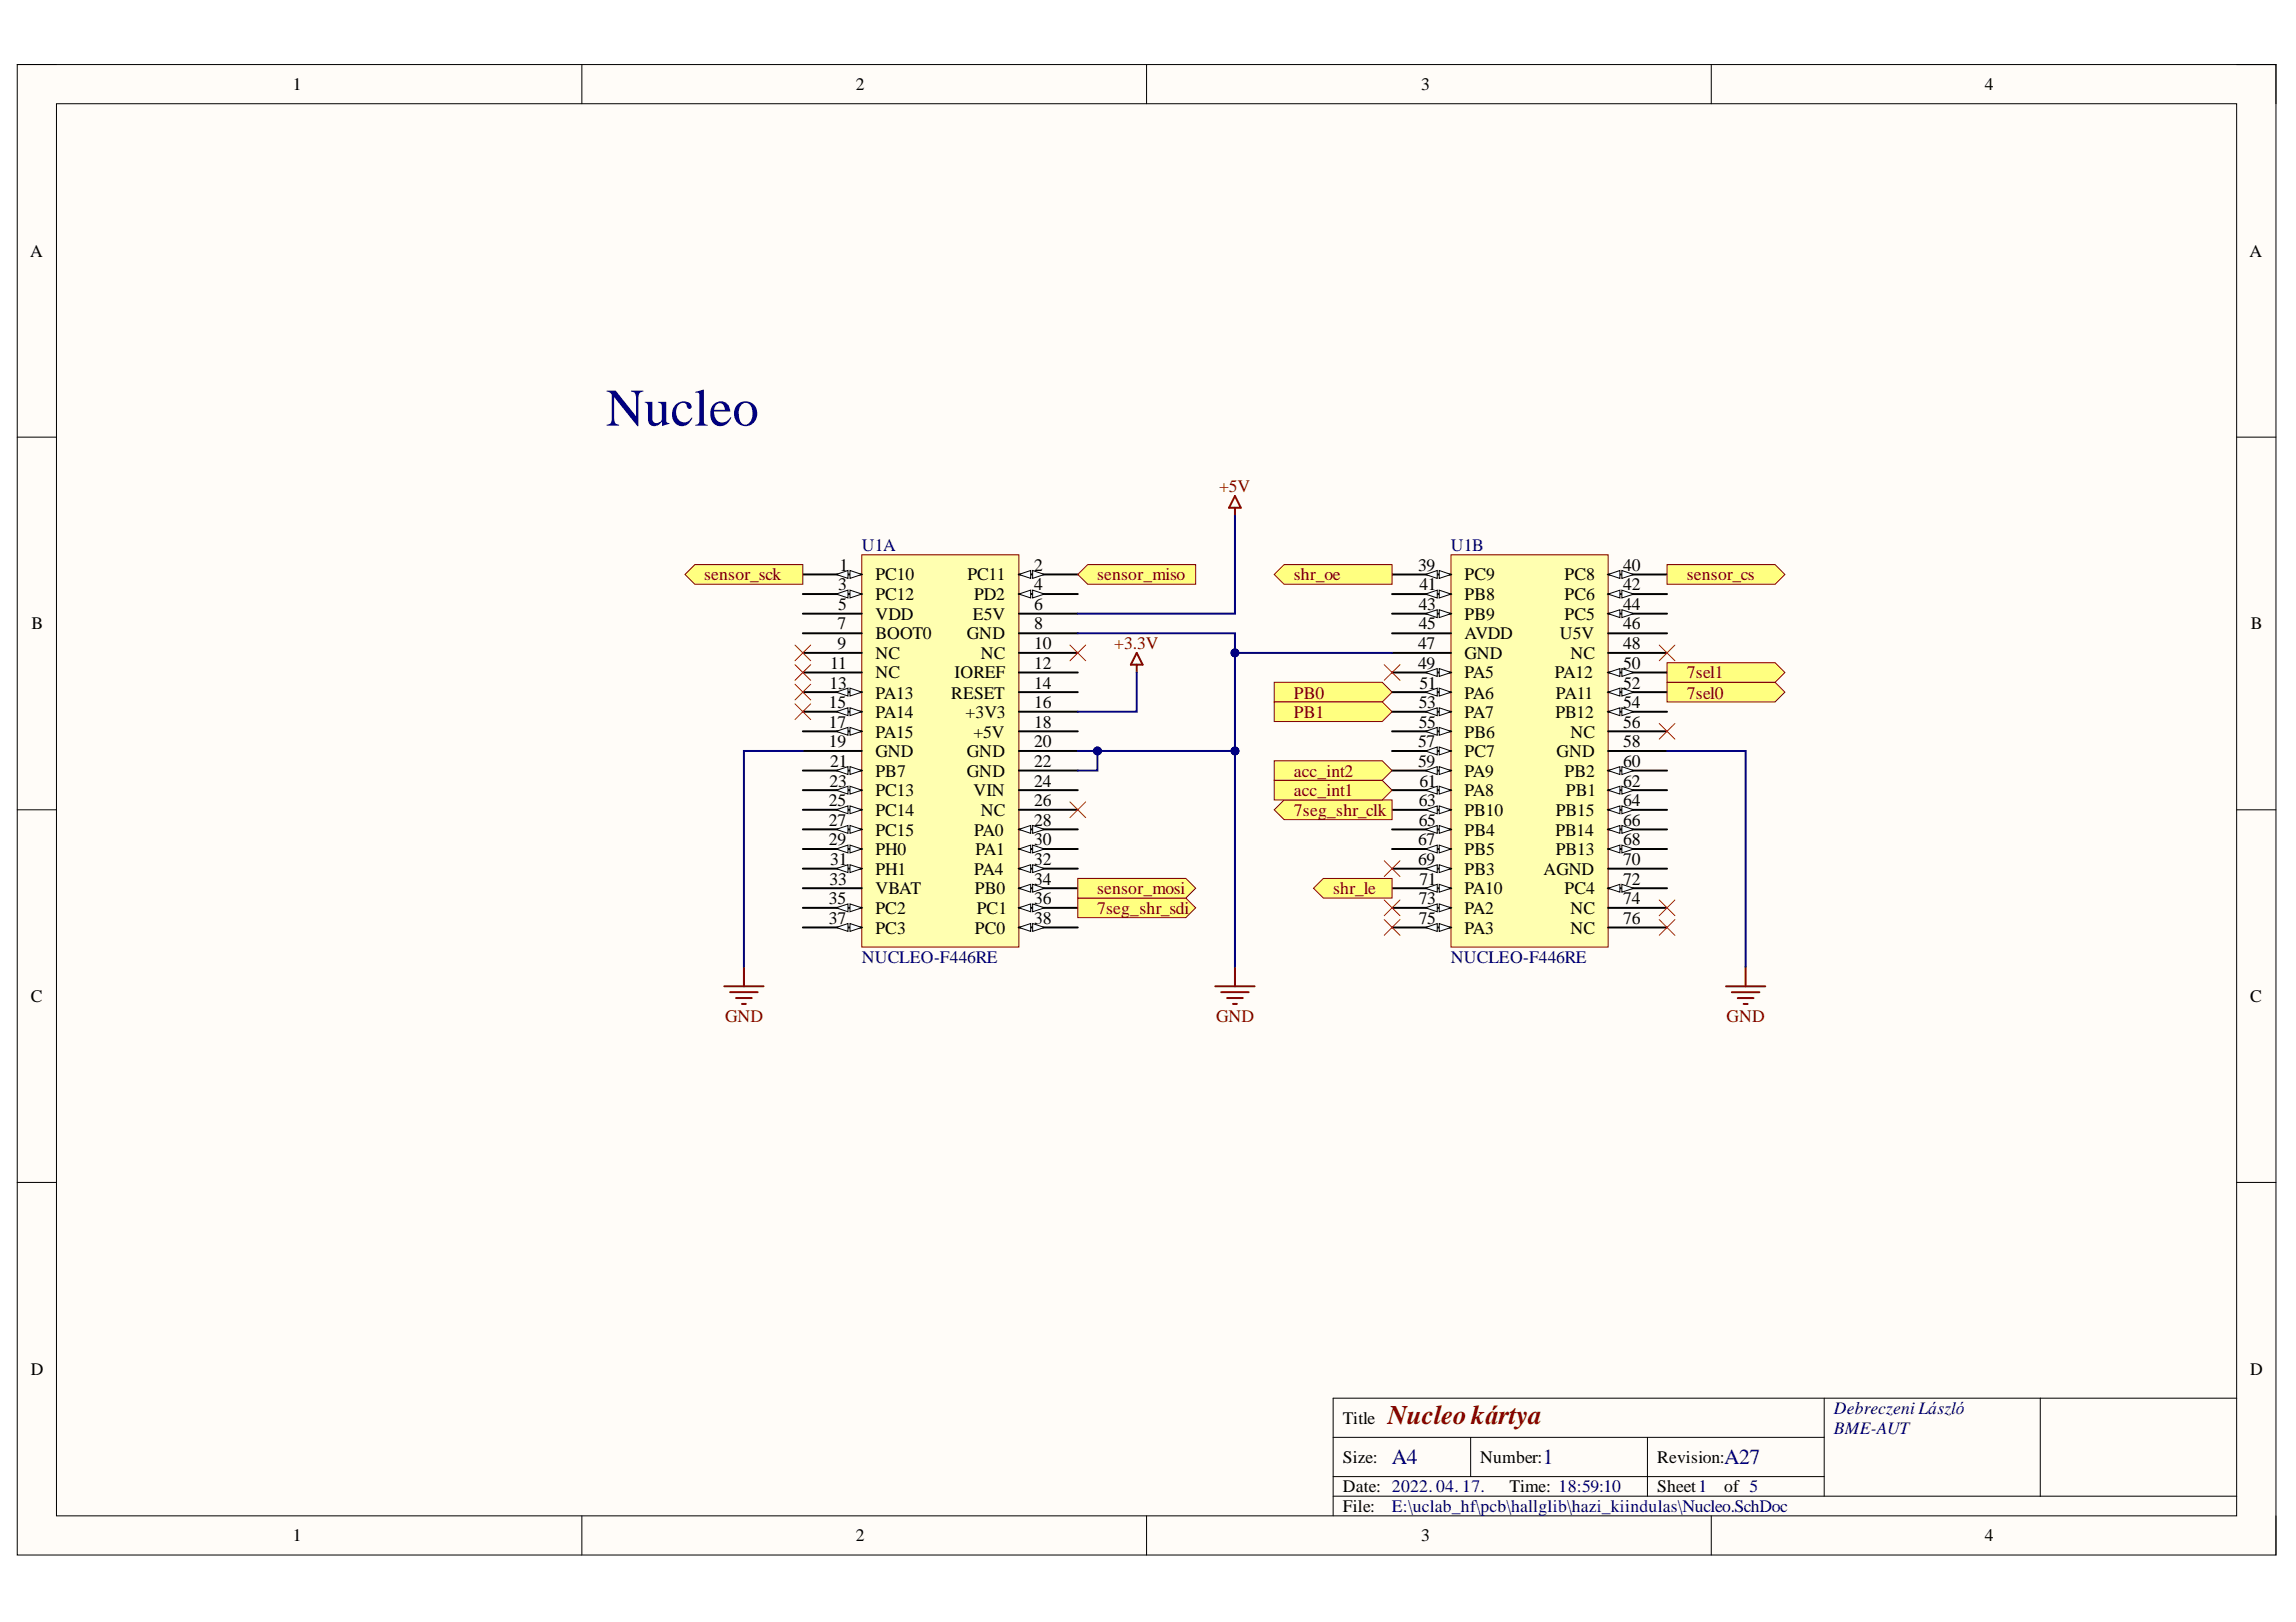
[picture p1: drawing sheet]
<svg xmlns="http://www.w3.org/2000/svg" width="297mm" height="210mm" viewBox="0 0 297 210" stroke-linecap="round" stroke-linejoin="round" font-family="sans-serif">
<defs><g id="words">
<text font-size="6.8" fill="#000080" x="78.4" y="55.1">Nucleo</text>
<text font-size="3.5" fill="#800000" x="179.6" y="184.3">Nucleokártya</text>
<g font-size="2.8" fill="#000080">
<text x="180.1" y="189.5">A4</text>
<text x="199.6" y="189.5">1</text>
<text x="223" y="189.5">A27</text>
</g>
<g font-size="2.3">
<text x="37.9" y="11.7">1</text>
<text x="110.7" y="11.7">2</text>
<text x="183.9" y="11.7">3</text>
<text x="256.8" y="11.7">4</text>
<text x="3.9" y="33.3">A</text>
<text x="291" y="33.3">A</text>
<text x="108.4" y="76.4">3</text>
<text x="108.6" y="73.8">1</text>
<text x="113.3" y="75.1">PC10</text>
<text x="113.3" y="77.6">PC12</text>
<text x="125.2" y="75.1">PC11</text>
<text x="126" y="77.6">PD2</text>
<text x="133.8" y="73.8">2</text>
<text x="133.8" y="76.4">4</text>
<text x="183.5" y="73.8">39</text>
<text x="183.6" y="76.4">41</text>
<text x="189.5" y="75.1">PC9</text>
<text x="189.5" y="77.6">PB8</text>
<text x="202.4" y="75.1">PC8</text>
<text x="202.4" y="77.6">PC6</text>
<text x="210" y="73.8">40</text>
<text x="210" y="76.4">42</text>
<text x="4.1" y="81.4">B</text>
<text x="108.3" y="81.4">7</text>
<text x="108.3" y="84">9</text>
<text x="108.4" y="78.9">5</text>
<text x="113.3" y="80.2">VDD</text>
<text x="113.3" y="82.7">BOOT0</text>
<text x="125.1" y="82.7">GND</text>
<text x="125.9" y="80.2">E5V</text>
<text x="133.8" y="78.9">6</text>
<text x="133.8" y="81.4">8</text>
<text x="133.8" y="84">10</text>
<text x="183.5" y="84">47</text>
<text x="183.5" y="78.9">43</text>
<text x="183.5" y="81.4">45</text>
<text x="189.5" y="80.2">PB9</text>
<text x="189.5" y="82.7">AVDD</text>
<text x="201.8" y="82.7">U5V</text>
<text x="202.4" y="80.2">PC5</text>
<text x="210" y="78.9">44</text>
<text x="210" y="81.4">46</text>
<text x="210" y="84">48</text>
<text x="291.2" y="81.4">B</text>
<text x="107.3" y="89.1">13</text>
<text x="107.4" y="86.5">11</text>
<text x="113.3" y="85.2">NC</text>
<text x="113.3" y="87.8">NC</text>
<text x="123.5" y="87.8">IOREF</text>
<text x="126.9" y="85.2">NC</text>
<text x="133.8" y="86.5">12</text>
<text x="133.8" y="89.1">14</text>
<text x="183.5" y="86.5">49</text>
<text x="183.6" y="89.1">51</text>
<text x="189.5" y="85.2">GND</text>
<text x="189.5" y="87.8">PA5</text>
<text x="201.1" y="87.8">PA12</text>
<text x="203.2" y="85.2">NC</text>
<text x="210" y="86.5">50</text>
<text x="210" y="89.1">52</text>
<text x="107.2" y="91.7">15</text>
<text x="107.2" y="94.2">17</text>
<text x="113.3" y="90.4">PA13</text>
<text x="113.3" y="92.9">PA14</text>
<text x="113.3" y="95.5">PA15</text>
<text x="123.1" y="90.4">RESET</text>
<text x="124.9" y="92.9">+3V3</text>
<text x="125.9" y="95.5">+5V</text>
<text x="133.8" y="91.7">16</text>
<text x="133.8" y="94.2">18</text>
<text x="183.5" y="91.7">53</text>
<text x="183.5" y="94.2">55</text>
<text x="189.5" y="90.4">PA6</text>
<text x="189.5" y="92.9">PA7</text>
<text x="189.5" y="95.5">PB6</text>
<text x="201.2" y="92.9">PB12</text>
<text x="201.3" y="90.4">PA11</text>
<text x="203.2" y="95.5">NC</text>
<text x="210" y="91.7">54</text>
<text x="210" y="94.2">56</text>
<text x="107.2" y="96.7">19</text>
<text x="107.3" y="101.8">23</text>
<text x="107.4" y="99.3">21</text>
<text x="113.3" y="98">GND</text>
<text x="113.3" y="100.5">PB7</text>
<text x="125.1" y="98">GND</text>
<text x="125.1" y="100.5">GND</text>
<text x="133.8" y="96.7">20</text>
<text x="133.8" y="99.3">22</text>
<text x="133.8" y="101.8">24</text>
<text x="183.5" y="96.7">57</text>
<text x="183.5" y="99.3">59</text>
<text x="183.6" y="101.8">61</text>
<text x="189.5" y="98">PC7</text>
<text x="189.5" y="100.5">PA9</text>
<text x="201.4" y="98">GND</text>
<text x="202.4" y="100.5">PB2</text>
<text x="210" y="96.7">58</text>
<text x="210" y="99.3">60</text>
<text x="210" y="101.8">62</text>
<text x="107.2" y="104.3">25</text>
<text x="107.2" y="106.9">27</text>
<text x="113.3" y="103.1">PC13</text>
<text x="113.3" y="105.6">PC14</text>
<text x="125.9" y="103.1">VIN</text>
<text x="126.9" y="105.6">NC</text>
<text x="133.8" y="104.3">26</text>
<text x="133.8" y="106.9">28</text>
<text x="183.5" y="104.3">63</text>
<text x="183.5" y="106.9">65</text>
<text x="189.5" y="103.1">PA8</text>
<text x="189.5" y="105.6">PB10</text>
<text x="201.3" y="105.6">PB15</text>
<text x="202.6" y="103.1">PB1</text>
<text x="210" y="104.3">64</text>
<text x="210" y="106.9">66</text>
<text x="107.2" y="109.4">29</text>
<text x="107.4" y="111.9">31</text>
<text x="113.3" y="108.1">PC15</text>
<text x="113.3" y="110.7">PH0</text>
<text x="113.3" y="113.2">PH1</text>
<text x="126" y="108.1">PA0</text>
<text x="126" y="113.2">PA4</text>
<text x="126.2" y="110.7">PA1</text>
<text x="133.8" y="109.4">30</text>
<text x="133.8" y="111.9">32</text>
<text x="183.5" y="109.4">67</text>
<text x="183.5" y="111.9">69</text>
<text x="189.5" y="108.1">PB4</text>
<text x="189.5" y="110.7">PB5</text>
<text x="189.5" y="113.2">PB3</text>
<text x="199.7" y="113.2">AGND</text>
<text x="201.2" y="108.1">PB14</text>
<text x="201.3" y="110.7">PB13</text>
<text x="210" y="109.4">68</text>
<text x="210" y="111.9">70</text>
<text x="107.2" y="117">35</text>
<text x="107.2" y="119.5">37</text>
<text x="107.3" y="114.5">33</text>
<text x="113.3" y="115.7">VBAT</text>
<text x="113.3" y="118.3">PC2</text>
<text x="126.1" y="115.7">PB0</text>
<text x="126.4" y="118.3">PC1</text>
<text x="133.8" y="114.5">34</text>
<text x="133.8" y="117">36</text>
<text x="133.8" y="119.5">38</text>
<text x="183.5" y="117">73</text>
<text x="183.5" y="119.5">75</text>
<text x="183.6" y="114.5">71</text>
<text x="189.5" y="115.7">PA10</text>
<text x="189.5" y="118.3">PA2</text>
<text x="202.4" y="115.7">PC4</text>
<text x="203.2" y="118.3">NC</text>
<text x="210" y="114.5">72</text>
<text x="210" y="117">74</text>
<text x="210" y="119.5">76</text>
<text x="113.3" y="120.8">PC3</text>
<text x="126.1" y="120.8">PC0</text>
<text x="189.5" y="120.8">PA3</text>
<text x="203.2" y="120.8">NC</text>
<text x="4" y="129.7">C</text>
<text x="291.1" y="129.7">C</text>
<text x="4" y="177.9">D</text>
<text x="291.1" y="177.9">D</text>
<text x="173.7" y="184.3">Title</text>
<text x="173.7" y="189.3">Size:</text>
<text x="191.5" y="189.3">Number:</text>
<text x="214.4" y="189.3">Revision:</text>
<text x="173.7" y="193.1">Date: 2022. 04. 17.</text>
<text x="173.7" y="195.7">File:</text>
<text x="195.3" y="193.1">Time: 18:59:10</text>
<text x="214.4" y="193.1">Sheet1</text>
<text x="223" y="193.1">of 5</text>
<text x="37.9" y="199.5">1</text>
<text x="110.7" y="199.5">2</text>
<text x="183.9" y="199.5">3</text>
<text x="256.8" y="199.5">4</text>
</g>
<g font-size="2.3" fill="#800000">
<text x="157.7" y="63.7">+5V</text>
<text x="91.1" y="75.1">sensor_sck</text>
<text x="141.9" y="75.1">sensor_miso</text>
<text x="167.4" y="75.1">shr_oe</text>
<text x="218.2" y="75.1">sensor_cs</text>
<text x="144.1" y="84">+3.3V</text>
<text x="218.2" y="87.8">7sel1</text>
<text x="167.4" y="90.4">PB0</text>
<text x="167.4" y="92.9">PB1</text>
<text x="218.2" y="90.4">7sel0</text>
<text x="167.4" y="100.5">acc_int2</text>
<text x="167.4" y="105.6">7seg_shr_clk</text>
<text x="167.4" y="103.1">acc_int1</text>
<text x="141.9" y="118.3">7seg_shr_sdi</text>
<text x="141.9" y="115.7">sensor_mosi</text>
<text x="172.5" y="115.7">shr_le</text>
<text x="93.8" y="132.2">GND</text>
<text x="157.3" y="132.2">GND</text>
<text x="223.4" y="132.2">GND</text>
</g>
<g font-size="2.3" fill="#000080">
<text x="111.5" y="71.3">U1A</text>
<text x="187.7" y="71.3">U1B</text>
<text x="111.5" y="124.6">NUCLEO-F446RE</text>
<text x="187.7" y="124.6">NUCLEO-F446RE</text>
<text x="237.2" y="183">Debreczeni László</text>
<text x="237.2" y="185.5">BME-AUT</text>
<text x="180.1" y="195.7">E:\uclab_hf\pcb\hallglib\hazi_kiindulas\Nucleo.SchDoc</text>
</g>
</g></defs>
<path d="M2.2 8.4h292.2v192.8h-292.2z" fill-rule="evenodd" fill="#fffcf8"/>
<path d="M2.2 8.4h292.2v192.8h-292.2z" fill="none" stroke="#000" stroke-width=".13"/>
<path d="M7.3 13.4h282.1v182.8h-282.1z" fill-rule="evenodd" fill="#fffcf8"/>
<g fill="none" stroke="#000" stroke-width=".13">
<path d="M2.2 8.3h5.1M7.3 13.4h282.1v182.8h-282.1zM75.3 8.3v5.1M148.3 8.3v5.1M221.4 8.4v5M289.4 8.4h5v5M2.2 56.6h5.1M289.4 56.6h5M2.2 104.8h5.1M289.4 104.8h5M2.2 153h5.1M289.4 153h5"/>
<path d="M75.3 196.2v5M148.3 196.2v5M172.5 186h63.5M172.5 193.6h116.9M172.5 191.1h63.5M190.3 186v5.1M213.1 186v7.6M221.4 196.2v5M236 180.9v12.7M264 180.9v12.7M289.4 180.9h-116.9v15.3M294.4 196.2v5"/>
</g>
<path d="M111.5 71.8h20.3v50.8h-20.3z" fill-rule="evenodd" fill="#ffffb0"/>
<path d="M111.5 71.8h20.3v50.8h-20.3z" fill="none" stroke="#800000" stroke-width=".13"/>
<path d="M103.9 74.3h7.6" fill="none" stroke="#000" stroke-width=".25"/>
<path d="M110 73.8l1.5 .5-1.5 .5z" fill="#f8fcff"/>
<path d="M110 73.8l1.5 .5-1.5 .5z" fill="none" stroke="#000" stroke-width=".13"/>
<path d="M108.2 74.3l1.5-.5v1z" fill="#f8fcff"/>
<path d="M108.2 74.3l1.5-.5v1z" fill="none" stroke="#000" stroke-width=".13"/>
<path d="M103.9 76.9h7.6" fill="none" stroke="#000" stroke-width=".25"/>
<path d="M110 76.4l1.5 .5-1.5 .5z" fill="#f8fcff"/>
<path d="M110 76.4l1.5 .5-1.5 .5z" fill="none" stroke="#000" stroke-width=".13"/>
<path d="M108.2 76.9l1.5-.5v1z" fill="#f8fcff"/>
<path d="M108.2 76.9l1.5-.5v1z" fill="none" stroke="#000" stroke-width=".13"/>
<path d="M103.9 79.4h7.6M103.9 82h7.6M103.9 84.5h7.6M103.9 87h7.6M103.9 89.6h7.6" fill="none" stroke="#000" stroke-width=".25"/>
<path d="M110 89.1l1.5 .5-1.5 .5z" fill="#f8fcff"/>
<path d="M110 89.1l1.5 .5-1.5 .5z" fill="none" stroke="#000" stroke-width=".13"/>
<path d="M108.2 89.6l1.5-.5v1z" fill="#f8fcff"/>
<path d="M108.2 89.6l1.5-.5v1z" fill="none" stroke="#000" stroke-width=".13"/>
<path d="M103.9 92.1h7.6" fill="none" stroke="#000" stroke-width=".25"/>
<path d="M110 91.6l1.5 .5-1.5 .5z" fill="#f8fcff"/>
<path d="M110 91.6l1.5 .5-1.5 .5z" fill="none" stroke="#000" stroke-width=".13"/>
<path d="M108.2 92.1l1.5-.5v1z" fill="#f8fcff"/>
<path d="M108.2 92.1l1.5-.5v1z" fill="none" stroke="#000" stroke-width=".13"/>
<path d="M103.9 94.6h7.6" fill="none" stroke="#000" stroke-width=".25"/>
<path d="M110 94.1l1.5 .5-1.5 .5z" fill="#f8fcff"/>
<path d="M110 94.1l1.5 .5-1.5 .5z" fill="none" stroke="#000" stroke-width=".13"/>
<path d="M108.2 94.6l1.5-.5v1z" fill="#f8fcff"/>
<path d="M108.2 94.6l1.5-.5v1z" fill="none" stroke="#000" stroke-width=".13"/>
<path d="M103.9 97.2h7.6M103.9 99.7h7.6" fill="none" stroke="#000" stroke-width=".25"/>
<path d="M110 99.2l1.5 .5-1.5 .5z" fill="#f8fcff"/>
<path d="M110 99.2l1.5 .5-1.5 .5z" fill="none" stroke="#000" stroke-width=".13"/>
<path d="M108.2 99.7l1.5-.5v1z" fill="#f8fcff"/>
<path d="M108.2 99.7l1.5-.5v1z" fill="none" stroke="#000" stroke-width=".13"/>
<path d="M103.9 102.3h7.6" fill="none" stroke="#000" stroke-width=".25"/>
<path d="M110 101.7l1.5 .6-1.5 .5z" fill="#f8fcff"/>
<path d="M110 101.7l1.5 .6-1.5 .5z" fill="none" stroke="#000" stroke-width=".13"/>
<path d="M108.2 102.3l1.5-.6v1.1z" fill="#f8fcff"/>
<path d="M108.2 102.3l1.5-.6v1.1z" fill="none" stroke="#000" stroke-width=".13"/>
<path d="M103.9 104.8h7.6" fill="none" stroke="#000" stroke-width=".25"/>
<path d="M110 104.3l1.5 .5-1.5 .5z" fill="#f8fcff"/>
<path d="M110 104.3l1.5 .5-1.5 .5z" fill="none" stroke="#000" stroke-width=".13"/>
<path d="M108.2 104.8l1.5-.5v1z" fill="#f8fcff"/>
<path d="M108.2 104.8l1.5-.5v1z" fill="none" stroke="#000" stroke-width=".13"/>
<path d="M103.9 107.3h7.6" fill="none" stroke="#000" stroke-width=".25"/>
<path d="M110 106.8l1.5 .5-1.5 .5z" fill="#f8fcff"/>
<path d="M110 106.8l1.5 .5-1.5 .5z" fill="none" stroke="#000" stroke-width=".13"/>
<path d="M108.2 107.3l1.5-.5v1z" fill="#f8fcff"/>
<path d="M108.2 107.3l1.5-.5v1z" fill="none" stroke="#000" stroke-width=".13"/>
<path d="M103.9 109.9h7.6" fill="none" stroke="#000" stroke-width=".25"/>
<path d="M110 109.4l1.5 .5-1.5 .5z" fill="#f8fcff"/>
<path d="M110 109.4l1.5 .5-1.5 .5z" fill="none" stroke="#000" stroke-width=".13"/>
<path d="M108.2 109.9l1.5-.5v1z" fill="#f8fcff"/>
<path d="M108.2 109.9l1.5-.5v1z" fill="none" stroke="#000" stroke-width=".13"/>
<path d="M103.9 112.4h7.6" fill="none" stroke="#000" stroke-width=".25"/>
<path d="M110 111.9l1.5 .5-1.5 .5z" fill="#f8fcff"/>
<path d="M110 111.9l1.5 .5-1.5 .5z" fill="none" stroke="#000" stroke-width=".13"/>
<path d="M108.2 112.4l1.5-.5v1z" fill="#f8fcff"/>
<path d="M108.2 112.4l1.5-.5v1z" fill="none" stroke="#000" stroke-width=".13"/>
<path d="M103.9 114.9h7.6M103.9 117.5h7.6" fill="none" stroke="#000" stroke-width=".25"/>
<path d="M110 117l1.5 .5-1.5 .5z" fill="#f8fcff"/>
<path d="M110 117l1.5 .5-1.5 .5z" fill="none" stroke="#000" stroke-width=".13"/>
<path d="M108.2 117.5l1.5-.5v1z" fill="#f8fcff"/>
<path d="M108.2 117.5l1.5-.5v1z" fill="none" stroke="#000" stroke-width=".13"/>
<path d="M103.9 120h7.6" fill="none" stroke="#000" stroke-width=".25"/>
<path d="M110 119.5l1.5 .5-1.5 .5z" fill="#f8fcff"/>
<path d="M110 119.5l1.5 .5-1.5 .5z" fill="none" stroke="#000" stroke-width=".13"/>
<path d="M108.2 120l1.5-.5v1z" fill="#f8fcff"/>
<path d="M108.2 120l1.5-.5v1z" fill="none" stroke="#000" stroke-width=".13"/>
<path d="M131.8 74.3h7.6" fill="none" stroke="#000" stroke-width=".25"/>
<path d="M131.8 74.3l1.5-.5v1z" fill="#f8fcff"/>
<path d="M131.8 74.3l1.5-.5v1z" fill="none" stroke="#000" stroke-width=".13"/>
<path d="M133.6 73.8l1.5 .5-1.5 .5z" fill="#f8fcff"/>
<path d="M133.6 73.8l1.5 .5-1.5 .5z" fill="none" stroke="#000" stroke-width=".13"/>
<path d="M131.8 76.9h7.6" fill="none" stroke="#000" stroke-width=".25"/>
<path d="M131.8 76.9l1.5-.5v1z" fill="#f8fcff"/>
<path d="M131.8 76.9l1.5-.5v1z" fill="none" stroke="#000" stroke-width=".13"/>
<path d="M133.6 76.4l1.5 .5-1.5 .5z" fill="#f8fcff"/>
<path d="M133.6 76.4l1.5 .5-1.5 .5z" fill="none" stroke="#000" stroke-width=".13"/>
<path d="M131.8 79.4h7.6M131.8 82h7.6M131.8 84.5h7.6M131.8 87h7.6M131.8 89.6h7.6M131.8 92.1h7.6M131.8 94.6h7.6M131.8 97.2h7.6M131.8 99.7h7.6M131.8 102.3h7.6M131.8 104.8h7.6M131.8 107.3h7.6" fill="none" stroke="#000" stroke-width=".25"/>
<path d="M131.8 107.3l1.5-.5v1z" fill="#f8fcff"/>
<path d="M131.8 107.3l1.5-.5v1z" fill="none" stroke="#000" stroke-width=".13"/>
<path d="M133.6 106.8l1.5 .5-1.5 .5z" fill="#f8fcff"/>
<path d="M133.6 106.8l1.5 .5-1.5 .5z" fill="none" stroke="#000" stroke-width=".13"/>
<path d="M131.8 109.9h7.6" fill="none" stroke="#000" stroke-width=".25"/>
<path d="M131.8 109.9l1.5-.5v1z" fill="#f8fcff"/>
<path d="M131.8 109.9l1.5-.5v1z" fill="none" stroke="#000" stroke-width=".13"/>
<path d="M133.6 109.4l1.5 .5-1.5 .5z" fill="#f8fcff"/>
<path d="M133.6 109.4l1.5 .5-1.5 .5z" fill="none" stroke="#000" stroke-width=".13"/>
<path d="M131.8 112.4h7.6" fill="none" stroke="#000" stroke-width=".25"/>
<path d="M131.8 112.4l1.5-.5v1z" fill="#f8fcff"/>
<path d="M131.8 112.4l1.5-.5v1z" fill="none" stroke="#000" stroke-width=".13"/>
<path d="M133.6 111.9l1.5 .5-1.5 .5z" fill="#f8fcff"/>
<path d="M133.6 111.9l1.5 .5-1.5 .5z" fill="none" stroke="#000" stroke-width=".13"/>
<path d="M131.8 114.9h7.6" fill="none" stroke="#000" stroke-width=".25"/>
<path d="M131.8 114.9l1.5-.5v1.1z" fill="#f8fcff"/>
<path d="M131.8 114.9l1.5-.5v1.1z" fill="none" stroke="#000" stroke-width=".13"/>
<path d="M133.6 114.4l1.5 .5-1.5 .6z" fill="#f8fcff"/>
<path d="M133.6 114.4l1.5 .5-1.5 .6z" fill="none" stroke="#000" stroke-width=".13"/>
<path d="M131.8 117.5h7.6" fill="none" stroke="#000" stroke-width=".25"/>
<path d="M131.8 117.5l1.5-.5v1z" fill="#f8fcff"/>
<path d="M131.8 117.5l1.5-.5v1z" fill="none" stroke="#000" stroke-width=".13"/>
<path d="M133.6 117l1.5 .5-1.5 .5z" fill="#f8fcff"/>
<path d="M133.6 117l1.5 .5-1.5 .5z" fill="none" stroke="#000" stroke-width=".13"/>
<path d="M131.8 120h7.6" fill="none" stroke="#000" stroke-width=".25"/>
<path d="M131.8 120l1.5-.5v1z" fill="#f8fcff"/>
<path d="M131.8 120l1.5-.5v1z" fill="none" stroke="#000" stroke-width=".13"/>
<path d="M133.6 119.5l1.5 .5-1.5 .5z" fill="#f8fcff"/>
<path d="M133.6 119.5l1.5 .5-1.5 .5z" fill="none" stroke="#000" stroke-width=".13"/>
<path d="M187.7 71.8h20.3v50.8h-20.3z" fill-rule="evenodd" fill="#ffffb0"/>
<path d="M187.7 71.8h20.3v50.8h-20.3z" fill="none" stroke="#800000" stroke-width=".13"/>
<path d="M180.1 74.3h7.6" fill="none" stroke="#000" stroke-width=".25"/>
<path d="M186.2 73.8l1.5 .5-1.5 .6z" fill="#f8fcff"/>
<path d="M186.2 73.8l1.5 .5-1.5 .6z" fill="none" stroke="#000" stroke-width=".13"/>
<path d="M184.4 74.3l1.5-.5v1.1z" fill="#f8fcff"/>
<path d="M184.4 74.3l1.5-.5v1.1z" fill="none" stroke="#000" stroke-width=".13"/>
<path d="M180.1 76.9h7.6" fill="none" stroke="#000" stroke-width=".25"/>
<path d="M186.2 76.4l1.5 .5-1.5 .5z" fill="#f8fcff"/>
<path d="M186.2 76.4l1.5 .5-1.5 .5z" fill="none" stroke="#000" stroke-width=".13"/>
<path d="M184.4 76.9l1.5-.5v1z" fill="#f8fcff"/>
<path d="M184.4 76.9l1.5-.5v1z" fill="none" stroke="#000" stroke-width=".13"/>
<path d="M180.1 79.4h7.6" fill="none" stroke="#000" stroke-width=".25"/>
<path d="M186.2 78.9l1.5 .5-1.5 .5z" fill="#f8fcff"/>
<path d="M186.2 78.9l1.5 .5-1.5 .5z" fill="none" stroke="#000" stroke-width=".13"/>
<path d="M184.4 79.4l1.5-.5v1z" fill="#f8fcff"/>
<path d="M184.4 79.4l1.5-.5v1z" fill="none" stroke="#000" stroke-width=".13"/>
<path d="M180.1 82h7.6M180.1 84.5h7.6M180.1 87h7.6" fill="none" stroke="#000" stroke-width=".25"/>
<path d="M186.2 86.5l1.5 .5-1.5 .5z" fill="#f8fcff"/>
<path d="M186.2 86.5l1.5 .5-1.5 .5z" fill="none" stroke="#000" stroke-width=".13"/>
<path d="M184.4 87l1.5-.5v1z" fill="#f8fcff"/>
<path d="M184.4 87l1.5-.5v1z" fill="none" stroke="#000" stroke-width=".13"/>
<path d="M180.1 89.6h7.6" fill="none" stroke="#000" stroke-width=".25"/>
<path d="M186.2 89.1l1.5 .5-1.5 .5z" fill="#f8fcff"/>
<path d="M186.2 89.1l1.5 .5-1.5 .5z" fill="none" stroke="#000" stroke-width=".13"/>
<path d="M184.4 89.6l1.5-.5v1z" fill="#f8fcff"/>
<path d="M184.4 89.6l1.5-.5v1z" fill="none" stroke="#000" stroke-width=".13"/>
<path d="M180.1 92.1h7.6" fill="none" stroke="#000" stroke-width=".25"/>
<path d="M186.2 91.6l1.5 .5-1.5 .5z" fill="#f8fcff"/>
<path d="M186.2 91.6l1.5 .5-1.5 .5z" fill="none" stroke="#000" stroke-width=".13"/>
<path d="M184.4 92.1l1.5-.5v1z" fill="#f8fcff"/>
<path d="M184.4 92.1l1.5-.5v1z" fill="none" stroke="#000" stroke-width=".13"/>
<path d="M180.1 94.6h7.6" fill="none" stroke="#000" stroke-width=".25"/>
<path d="M186.2 94.1l1.5 .5-1.5 .5z" fill="#f8fcff"/>
<path d="M186.2 94.1l1.5 .5-1.5 .5z" fill="none" stroke="#000" stroke-width=".13"/>
<path d="M184.4 94.6l1.5-.5v1z" fill="#f8fcff"/>
<path d="M184.4 94.6l1.5-.5v1z" fill="none" stroke="#000" stroke-width=".13"/>
<path d="M180.1 97.2h7.6" fill="none" stroke="#000" stroke-width=".25"/>
<path d="M186.2 96.7l1.5 .5-1.5 .5z" fill="#f8fcff"/>
<path d="M186.2 96.7l1.5 .5-1.5 .5z" fill="none" stroke="#000" stroke-width=".13"/>
<path d="M184.4 97.2l1.5-.5v1z" fill="#f8fcff"/>
<path d="M184.4 97.2l1.5-.5v1z" fill="none" stroke="#000" stroke-width=".13"/>
<path d="M180.1 99.7h7.6" fill="none" stroke="#000" stroke-width=".25"/>
<path d="M186.2 99.2l1.5 .5-1.5 .5z" fill="#f8fcff"/>
<path d="M186.2 99.2l1.5 .5-1.5 .5z" fill="none" stroke="#000" stroke-width=".13"/>
<path d="M184.4 99.7l1.5-.5v1z" fill="#f8fcff"/>
<path d="M184.4 99.7l1.5-.5v1z" fill="none" stroke="#000" stroke-width=".13"/>
<path d="M180.1 102.3h7.6" fill="none" stroke="#000" stroke-width=".25"/>
<path d="M186.2 101.7l1.5 .6-1.5 .5z" fill="#f8fcff"/>
<path d="M186.2 101.7l1.5 .6-1.5 .5z" fill="none" stroke="#000" stroke-width=".13"/>
<path d="M184.4 102.3l1.5-.6v1.1z" fill="#f8fcff"/>
<path d="M184.4 102.3l1.5-.6v1.1z" fill="none" stroke="#000" stroke-width=".13"/>
<path d="M180.1 104.8h7.6" fill="none" stroke="#000" stroke-width=".25"/>
<path d="M186.2 104.3l1.5 .5-1.5 .5z" fill="#f8fcff"/>
<path d="M186.2 104.3l1.5 .5-1.5 .5z" fill="none" stroke="#000" stroke-width=".13"/>
<path d="M184.4 104.8l1.5-.5v1z" fill="#f8fcff"/>
<path d="M184.4 104.8l1.5-.5v1z" fill="none" stroke="#000" stroke-width=".13"/>
<path d="M180.1 107.3h7.6" fill="none" stroke="#000" stroke-width=".25"/>
<path d="M186.2 106.8l1.5 .5-1.5 .5z" fill="#f8fcff"/>
<path d="M186.2 106.8l1.5 .5-1.5 .5z" fill="none" stroke="#000" stroke-width=".13"/>
<path d="M184.4 107.3l1.5-.5v1z" fill="#f8fcff"/>
<path d="M184.4 107.3l1.5-.5v1z" fill="none" stroke="#000" stroke-width=".13"/>
<path d="M180.1 109.9h7.6" fill="none" stroke="#000" stroke-width=".25"/>
<path d="M186.2 109.4l1.5 .5-1.5 .5z" fill="#f8fcff"/>
<path d="M186.2 109.4l1.5 .5-1.5 .5z" fill="none" stroke="#000" stroke-width=".13"/>
<path d="M184.4 109.9l1.5-.5v1z" fill="#f8fcff"/>
<path d="M184.4 109.9l1.5-.5v1z" fill="none" stroke="#000" stroke-width=".13"/>
<path d="M180.1 112.4h7.6" fill="none" stroke="#000" stroke-width=".25"/>
<path d="M186.2 111.9l1.5 .5-1.5 .5z" fill="#f8fcff"/>
<path d="M186.2 111.9l1.5 .5-1.5 .5z" fill="none" stroke="#000" stroke-width=".13"/>
<path d="M184.4 112.4l1.5-.5v1z" fill="#f8fcff"/>
<path d="M184.4 112.4l1.5-.5v1z" fill="none" stroke="#000" stroke-width=".13"/>
<path d="M180.1 114.9h7.6" fill="none" stroke="#000" stroke-width=".25"/>
<path d="M186.2 114.4l1.5 .5-1.5 .6z" fill="#f8fcff"/>
<path d="M186.2 114.4l1.5 .5-1.5 .6z" fill="none" stroke="#000" stroke-width=".13"/>
<path d="M184.4 114.9l1.5-.5v1.1z" fill="#f8fcff"/>
<path d="M184.4 114.9l1.5-.5v1.1z" fill="none" stroke="#000" stroke-width=".13"/>
<path d="M180.1 117.5h7.6" fill="none" stroke="#000" stroke-width=".25"/>
<path d="M186.2 117l1.5 .5-1.5 .5z" fill="#f8fcff"/>
<path d="M186.2 117l1.5 .5-1.5 .5z" fill="none" stroke="#000" stroke-width=".13"/>
<path d="M184.4 117.5l1.5-.5v1z" fill="#f8fcff"/>
<path d="M184.4 117.5l1.5-.5v1z" fill="none" stroke="#000" stroke-width=".13"/>
<path d="M180.1 120h7.6" fill="none" stroke="#000" stroke-width=".25"/>
<path d="M186.2 119.5l1.5 .5-1.5 .5z" fill="#f8fcff"/>
<path d="M186.2 119.5l1.5 .5-1.5 .5z" fill="none" stroke="#000" stroke-width=".13"/>
<path d="M184.4 120l1.5-.5v1z" fill="#f8fcff"/>
<path d="M184.4 120l1.5-.5v1z" fill="none" stroke="#000" stroke-width=".13"/>
<path d="M208 74.3h7.7" fill="none" stroke="#000" stroke-width=".25"/>
<path d="M208 74.3l1.6-.5v1.1z" fill="#f8fcff"/>
<path d="M208 74.3l1.6-.5v1.1z" fill="none" stroke="#000" stroke-width=".13"/>
<path d="M209.8 73.8l1.6 .5-1.6 .6z" fill="#f8fcff"/>
<path d="M209.8 73.8l1.6 .5-1.6 .6z" fill="none" stroke="#000" stroke-width=".13"/>
<path d="M208 76.9h7.7" fill="none" stroke="#000" stroke-width=".25"/>
<path d="M208 76.9l1.6-.5v1z" fill="#f8fcff"/>
<path d="M208 76.9l1.6-.5v1z" fill="none" stroke="#000" stroke-width=".13"/>
<path d="M209.8 76.4l1.6 .5-1.6 .5z" fill="#f8fcff"/>
<path d="M209.8 76.4l1.6 .5-1.6 .5z" fill="none" stroke="#000" stroke-width=".13"/>
<path d="M208 79.4h7.7" fill="none" stroke="#000" stroke-width=".25"/>
<path d="M208 79.4l1.6-.5v1z" fill="#f8fcff"/>
<path d="M208 79.4l1.6-.5v1z" fill="none" stroke="#000" stroke-width=".13"/>
<path d="M209.8 78.9l1.6 .5-1.6 .5z" fill="#f8fcff"/>
<path d="M209.8 78.9l1.6 .5-1.6 .5z" fill="none" stroke="#000" stroke-width=".13"/>
<path d="M208 82h7.7M208 84.5h7.7M208 87h7.7" fill="none" stroke="#000" stroke-width=".25"/>
<path d="M208 87l1.6-.5v1z" fill="#f8fcff"/>
<path d="M208 87l1.6-.5v1z" fill="none" stroke="#000" stroke-width=".13"/>
<path d="M209.8 86.5l1.6 .5-1.6 .5z" fill="#f8fcff"/>
<path d="M209.8 86.5l1.6 .5-1.6 .5z" fill="none" stroke="#000" stroke-width=".13"/>
<path d="M208 89.6h7.7" fill="none" stroke="#000" stroke-width=".25"/>
<path d="M208 89.6l1.6-.5v1z" fill="#f8fcff"/>
<path d="M208 89.6l1.6-.5v1z" fill="none" stroke="#000" stroke-width=".13"/>
<path d="M209.8 89.1l1.6 .5-1.6 .5z" fill="#f8fcff"/>
<path d="M209.8 89.1l1.6 .5-1.6 .5z" fill="none" stroke="#000" stroke-width=".13"/>
<path d="M208 92.1h7.7" fill="none" stroke="#000" stroke-width=".25"/>
<path d="M208 92.1l1.6-.5v1z" fill="#f8fcff"/>
<path d="M208 92.1l1.6-.5v1z" fill="none" stroke="#000" stroke-width=".13"/>
<path d="M209.8 91.6l1.6 .5-1.6 .5z" fill="#f8fcff"/>
<path d="M209.8 91.6l1.6 .5-1.6 .5z" fill="none" stroke="#000" stroke-width=".13"/>
<path d="M208 94.6h7.7M208 97.2h7.7M208 99.7h7.7" fill="none" stroke="#000" stroke-width=".25"/>
<path d="M208 99.7l1.6-.5v1z" fill="#f8fcff"/>
<path d="M208 99.7l1.6-.5v1z" fill="none" stroke="#000" stroke-width=".13"/>
<path d="M209.8 99.2l1.6 .5-1.6 .5z" fill="#f8fcff"/>
<path d="M209.8 99.2l1.6 .5-1.6 .5z" fill="none" stroke="#000" stroke-width=".13"/>
<path d="M208 102.3h7.7" fill="none" stroke="#000" stroke-width=".25"/>
<path d="M208 102.3l1.6-.6v1.1z" fill="#f8fcff"/>
<path d="M208 102.3l1.6-.6v1.1z" fill="none" stroke="#000" stroke-width=".13"/>
<path d="M209.8 101.7l1.6 .6-1.6 .5z" fill="#f8fcff"/>
<path d="M209.8 101.7l1.6 .6-1.6 .5z" fill="none" stroke="#000" stroke-width=".13"/>
<path d="M208 104.8h7.7" fill="none" stroke="#000" stroke-width=".25"/>
<path d="M208 104.8l1.6-.5v1z" fill="#f8fcff"/>
<path d="M208 104.8l1.6-.5v1z" fill="none" stroke="#000" stroke-width=".13"/>
<path d="M209.8 104.3l1.6 .5-1.6 .5z" fill="#f8fcff"/>
<path d="M209.8 104.3l1.6 .5-1.6 .5z" fill="none" stroke="#000" stroke-width=".13"/>
<path d="M208 107.3h7.7" fill="none" stroke="#000" stroke-width=".25"/>
<path d="M208 107.3l1.6-.5v1z" fill="#f8fcff"/>
<path d="M208 107.3l1.6-.5v1z" fill="none" stroke="#000" stroke-width=".13"/>
<path d="M209.8 106.8l1.6 .5-1.6 .5z" fill="#f8fcff"/>
<path d="M209.8 106.8l1.6 .5-1.6 .5z" fill="none" stroke="#000" stroke-width=".13"/>
<path d="M208 109.9h7.7" fill="none" stroke="#000" stroke-width=".25"/>
<path d="M208 109.9l1.6-.5v1z" fill="#f8fcff"/>
<path d="M208 109.9l1.6-.5v1z" fill="none" stroke="#000" stroke-width=".13"/>
<path d="M209.8 109.4l1.6 .5-1.6 .5z" fill="#f8fcff"/>
<path d="M209.8 109.4l1.6 .5-1.6 .5z" fill="none" stroke="#000" stroke-width=".13"/>
<path d="M208 112.4h7.7M208 114.9h7.7" fill="none" stroke="#000" stroke-width=".25"/>
<path d="M208 114.9l1.6-.5v1.1z" fill="#f8fcff"/>
<path d="M208 114.9l1.6-.5v1.1z" fill="none" stroke="#000" stroke-width=".13"/>
<path d="M209.8 114.4l1.6 .5-1.6 .6z" fill="#f8fcff"/>
<path d="M209.8 114.4l1.6 .5-1.6 .6z" fill="none" stroke="#000" stroke-width=".13"/>
<path d="M208 117.5h7.7M208 120h7.7" fill="none" stroke="#000" stroke-width=".25"/>
<path d="M102.9 88.5l2 2.1M102.9 91.1l2 2M104.9 88.5l-2 2.1M104.9 91.1l-2 2M179.1 116.5l2 2M179.1 119l2 2M179.1 111.4l2 2M181.1 116.5l-2 2M181.1 119l-2 2M181.1 111.4l-2 2" fill="none" stroke="#f00" stroke-width=".13"/>
<path d="M164.8 104.8l1.3-1.3h14v2.6h-14z" fill-rule="evenodd" fill="#ffff80"/>
<path d="M164.8 104.8l1.3-1.3h14v2.6h-14z" fill="none" stroke="#800000" stroke-width=".13"/>
<path d="M139.4 116.2h14l1.3 1.3-1.3 1.3h-14z" fill-rule="evenodd" fill="#ffff80"/>
<path d="M139.4 116.2h14l1.3 1.3-1.3 1.3h-14z" fill="none" stroke="#800000" stroke-width=".13"/>
<path d="M215.7 88.3h13.9l1.3 1.3-1.3 1.2h-13.9z" fill-rule="evenodd" fill="#ffff80"/>
<path d="M215.7 88.3h13.9l1.3 1.3-1.3 1.2h-13.9z" fill="none" stroke="#800000" stroke-width=".13"/>
<path d="M215.7 85.8h13.9l1.3 1.2-1.3 1.3h-13.9z" fill-rule="evenodd" fill="#ffff80"/>
<path d="M215.7 85.8h13.9l1.3 1.2-1.3 1.3h-13.9z" fill="none" stroke="#800000" stroke-width=".13"/>
<path d="M159.8 64.2l.7 1.5h-1.5zM159.8 65.7v1" fill="none" stroke="#800000" stroke-width=".25"/>
<path d="M159.8 66.7v12.7h-20.4" fill="none" stroke="#000080" stroke-width=".25"/>
<path d="M89.9 73.1h14v2.5h-14l-1.3-1.3z" fill-rule="evenodd" fill="#ffff80"/>
<path d="M89.9 73.1h14v2.5h-14l-1.3-1.3z" fill="none" stroke="#800000" stroke-width=".13"/>
<path d="M139.4 74.3l1.3-1.2h14v2.5h-14z" fill-rule="evenodd" fill="#ffff80"/>
<path d="M139.4 74.3l1.3-1.2h14v2.5h-14z" fill="none" stroke="#800000" stroke-width=".13"/>
<path d="M179.1 86l2 2M181.1 86l-2 2" fill="none" stroke="#f00" stroke-width=".13"/>
<path d="M164.8 88.3h14l1.3 1.3-1.3 1.2h-14z" fill-rule="evenodd" fill="#ffff80"/>
<path d="M164.8 88.3h14l1.3 1.3-1.3 1.2h-14z" fill="none" stroke="#800000" stroke-width=".13"/>
<path d="M164.8 90.8h14l1.3 1.3-1.3 1.3h-14z" fill-rule="evenodd" fill="#ffff80"/>
<path d="M164.8 90.8h14l1.3 1.3-1.3 1.3h-14z" fill="none" stroke="#800000" stroke-width=".13"/>
<path d="M147.1 84.5l.7 1.5h-1.5zM147.1 86v1" fill="none" stroke="#800000" stroke-width=".25"/>
<path d="M147.1 87v5.1h-7.7" fill="none" stroke="#000080" stroke-width=".25"/>
<path d="M169.9 114.9l1.3-1.2h8.9v2.5h-8.9z" fill-rule="evenodd" fill="#ffff80"/>
<path d="M169.9 114.9l1.3-1.2h8.9v2.5h-8.9z" fill="none" stroke="#800000" stroke-width=".13"/>
<path d="M164.8 98.5h14l1.3 1.2-1.3 1.3h-14z" fill-rule="evenodd" fill="#ffff80"/>
<path d="M164.8 98.5h14l1.3 1.2-1.3 1.3h-14z" fill="none" stroke="#800000" stroke-width=".13"/>
<path d="M164.8 101h14l1.3 1.3-1.3 1.2h-14z" fill-rule="evenodd" fill="#ffff80"/>
<path d="M164.8 101h14l1.3 1.3-1.3 1.2h-14z" fill="none" stroke="#800000" stroke-width=".13"/>
<path d="M139.4 113.7h14l1.3 1.2-1.3 1.3h-14z" fill-rule="evenodd" fill="#ffff80"/>
<path d="M139.4 113.7h14l1.3 1.2-1.3 1.3h-14z" fill="none" stroke="#800000" stroke-width=".13"/>
<path d="M102.9 83.5l2 2M102.9 86l2 2M104.9 83.5l-2 2M104.9 86l-2 2" fill="none" stroke="#f00" stroke-width=".13"/>
<path d="M157.2 127.6h5.1M158 128.4h3.5M158.8 129.2h2M159.5 129.9h.5M159.8 125.1v2.5" fill="none" stroke="#800000" stroke-width=".25"/>
<path d="M142 97.2v2.5h-2.6" fill="none" stroke="#000080" stroke-width=".25"/>
<circle cx="142" cy="97.2" r=".51" fill="#000080"/>
<circle cx="142" cy="97.2" r=".51" fill="none" stroke="#000080" stroke-width=".13"/>
<path d="M139.4 97.2h20.4v27.9" fill="none" stroke="#000080" stroke-width=".25"/>
<circle cx="142" cy="97.2" r=".51" fill="#000080"/>
<circle cx="142" cy="97.2" r=".51" fill="none" stroke="#000080" stroke-width=".13"/>
<circle cx="159.8" cy="97.2" r=".51" fill="#000080"/>
<circle cx="159.8" cy="97.2" r=".51" fill="none" stroke="#000080" stroke-width=".13"/>
<path d="M93.7 127.6h5.1M94.5 128.4h3.5M95.2 129.2h2.1M96 129.9h.5M96.2 125.1v2.5" fill="none" stroke="#800000" stroke-width=".25"/>
<path d="M103.9 97.2h-7.7v27.9M139.4 82h20.4v15.2" fill="none" stroke="#000080" stroke-width=".25"/>
<circle cx="159.8" cy="84.5" r=".51" fill="#000080"/>
<circle cx="159.8" cy="84.5" r=".51" fill="none" stroke="#000080" stroke-width=".13"/>
<circle cx="159.8" cy="97.2" r=".51" fill="#000080"/>
<circle cx="159.8" cy="97.2" r=".51" fill="none" stroke="#000080" stroke-width=".13"/>
<path d="M138.4 83.5l2.1 2M140.5 83.5l-2.1 2M138.4 103.8l2.1 2M140.5 103.8l-2.1 2" fill="none" stroke="#f00" stroke-width=".13"/>
<path d="M159.8 84.5h20.3" fill="none" stroke="#000080" stroke-width=".25"/>
<circle cx="159.8" cy="84.5" r=".51" fill="#000080"/>
<circle cx="159.8" cy="84.5" r=".51" fill="none" stroke="#000080" stroke-width=".13"/>
<path d="M223.3 127.6h5.1M224.1 128.4h3.5M224.8 129.2h2.1M225.6 129.9h.5M225.8 125.1v2.5" fill="none" stroke="#800000" stroke-width=".25"/>
<path d="M215.7 97.2h10.1v27.9" fill="none" stroke="#000080" stroke-width=".25"/>
<path d="M214.7 83.5l2 2M214.7 93.6l2 2.1M216.7 83.5l-2 2M216.7 93.6l-2 2.1M214.7 116.5l2 2M214.7 119l2 2M216.7 116.5l-2 2M216.7 119l-2 2" fill="none" stroke="#f00" stroke-width=".13"/>
<path d="M164.8 74.3l1.3-1.2h14v2.5h-14z" fill-rule="evenodd" fill="#ffff80"/>
<path d="M164.8 74.3l1.3-1.2h14v2.5h-14z" fill="none" stroke="#800000" stroke-width=".13"/>
<path d="M215.7 73.1h13.9l1.3 1.2-1.3 1.3h-13.9z" fill-rule="evenodd" fill="#ffff80"/>
<path d="M215.7 73.1h13.9l1.3 1.2-1.3 1.3h-13.9z" fill="none" stroke="#800000" stroke-width=".13"/>
<use href="#words"/>
</svg>
